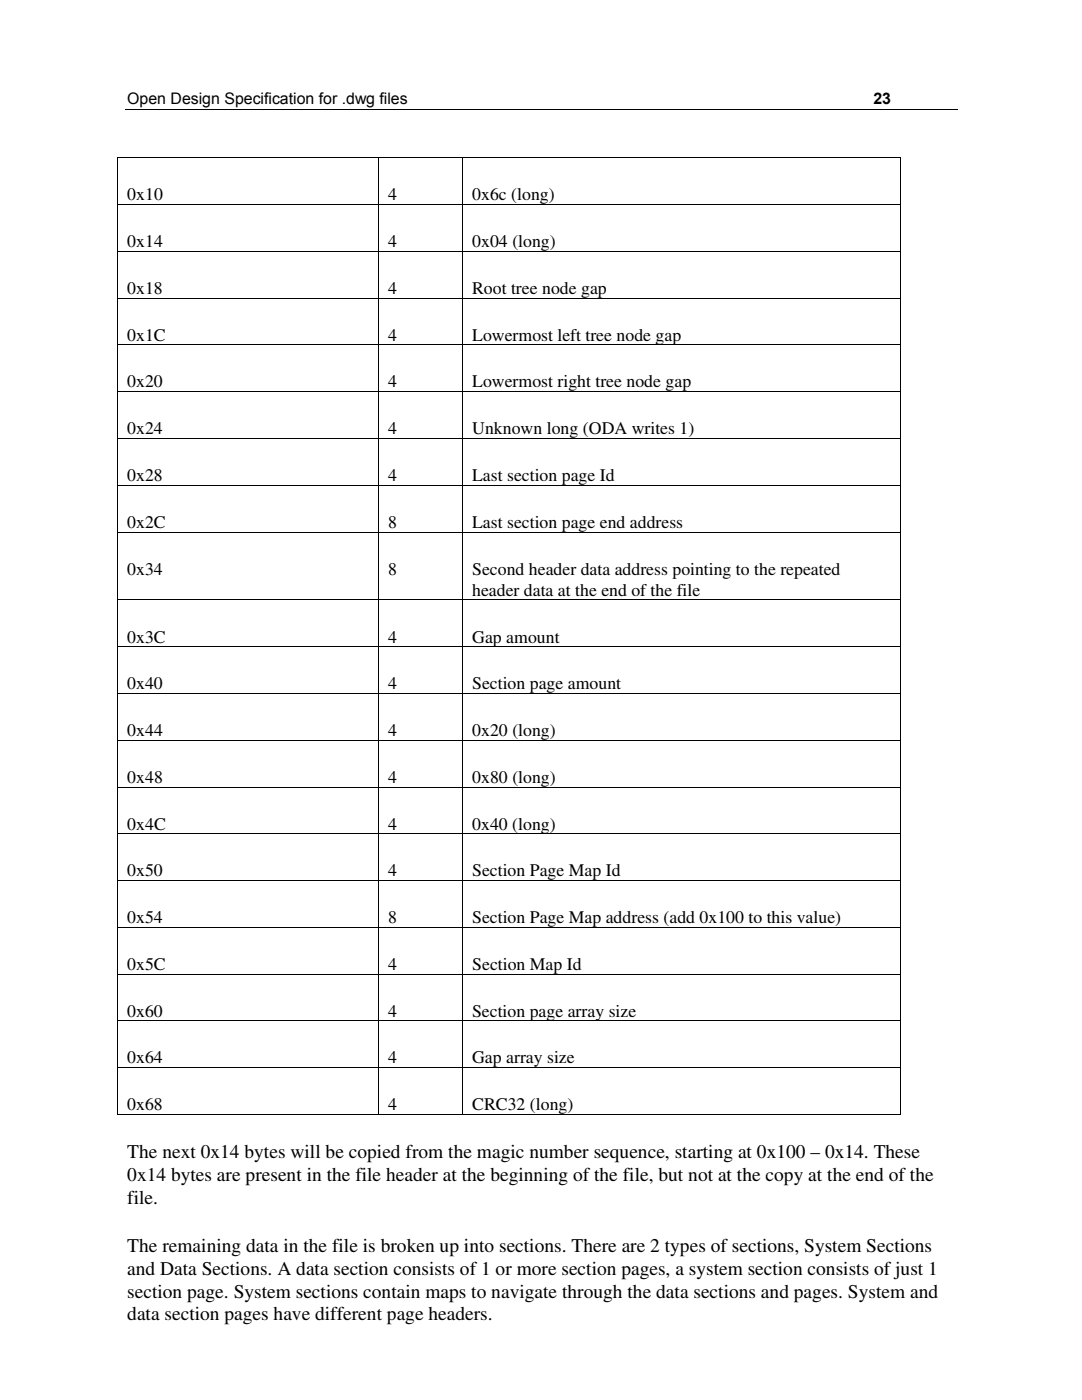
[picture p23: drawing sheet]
<svg xmlns="http://www.w3.org/2000/svg" width="216mm" height="279mm" viewBox="0 0 216 279" stroke-linecap="round" stroke-linejoin="round" font-family="sans-serif">
<defs><g id="words">
<g font-size="3.9">
<text x="25.4" y="231.2">The next 0x14 bytes will be copied from the magic number sequence, starting at 0x100 – 0x14. These</text>
<text x="25.4" y="235.7">0x14 bytes are present in the file header at the beginning of the file, but not at the copy at the end of the</text>
<text x="25.4" y="240.3">file.</text>
<text x="25.4" y="249.8">The remaining data in the file is broken up into sections. There are 2 types of sections, System Sections</text>
<text x="25.4" y="254.4">and Data Sections. A data section consists of 1 or more section pages, a system section consists of just 1</text>
<text x="25.4" y="259">section page. System sections contain maps to navigate through the data sections and pages. System and</text>
<text x="25.4" y="263.5">data section pages have different page headers.</text>
</g>
<g font-size="3.5">
<text x="25.4" y="40">0x10</text>
<text x="77.5" y="40">4</text>
<text x="94.2" y="40">0x6c (long)</text>
<text x="25.4" y="49.3">0x14</text>
<text x="77.5" y="49.3">4</text>
<text x="94.2" y="49.3">0x04 (long)</text>
<text x="25.4" y="58.7">0x18</text>
<text x="77.5" y="58.7">4</text>
<text x="94.2" y="58.7">Root tree node gap</text>
<text x="25.4" y="68">0x1C</text>
<text x="77.5" y="68">4</text>
<text x="94.2" y="68">Lowermost left tree node gap</text>
<text x="25.4" y="77.3">0x20</text>
<text x="77.5" y="77.3">4</text>
<text x="94.2" y="77.3">Lowermost right tree node gap</text>
<text x="25.4" y="86.7">0x24</text>
<text x="77.5" y="86.7">4</text>
<text x="94.2" y="86.7">Unknown long (ODA writes 1)</text>
<text x="25.4" y="96">0x28</text>
<text x="77.5" y="96">4</text>
<text x="94.2" y="96">Last section page Id</text>
<text x="25.4" y="105.3">0x2C</text>
<text x="77.5" y="105.3">8</text>
<text x="94.2" y="105.3">Last section page end address</text>
<text x="25.4" y="114.7">0x34</text>
<text x="77.4" y="114.7">8</text>
<text x="94.2" y="114.7">Second header data address pointing to the repeated</text>
<text x="94.2" y="118.9">header data at the end of the file</text>
<text x="25.4" y="128.2">0x3C</text>
<text x="77.5" y="128.2">4</text>
<text x="94.2" y="128.2">Gap amount</text>
<text x="25.4" y="137.6">0x40</text>
<text x="77.5" y="137.6">4</text>
<text x="94.2" y="137.6">Section page amount</text>
<text x="25.4" y="146.9">0x44</text>
<text x="77.5" y="146.9">4</text>
<text x="94.2" y="146.9">0x20 (long)</text>
<text x="25.4" y="156.2">0x48</text>
<text x="77.5" y="156.2">4</text>
<text x="94.2" y="156.2">0x80 (long)</text>
<text x="25.4" y="165.6">0x4C</text>
<text x="77.5" y="165.6">4</text>
<text x="94.2" y="165.6">0x40 (long)</text>
<text x="25.4" y="174.9">0x50</text>
<text x="77.5" y="174.9">4</text>
<text x="94.2" y="174.9">Section Page Map Id</text>
<text x="25.4" y="184.2">0x54</text>
<text x="77.5" y="184.2">8</text>
<text x="94.2" y="184.2">Section Page Map address (add 0x100 to this value)</text>
<text x="25.4" y="193.6">0x5C</text>
<text x="77.5" y="193.6">4</text>
<text x="94.2" y="193.6">Section Map Id</text>
<text x="25.4" y="202.9">0x60</text>
<text x="77.4" y="202.9">4</text>
<text x="94.2" y="202.9">Section page array size</text>
<text x="25.4" y="212.2">0x64</text>
<text x="77.5" y="212.2">4</text>
<text x="94.2" y="212.2">Gap array size</text>
<text x="25.4" y="221.6">0x68</text>
<text x="77.5" y="221.6">4</text>
<text x="94.2" y="221.6">CRC32 (long)</text>
</g>
<g font-size="3.2">
<text x="25.4" y="20.7">Open Design Specification for .dwg files</text>
<text x="174.3" y="20.7">23</text>
</g>
</g></defs>
<g fill="none" stroke="#000" stroke-width=".2">
<path d="M23.4 31.5h156.4M23.5 31.6v9.1M24.9 21.8h166.1M75.6 31.6v9.1M92.3 31.6v9.1M179.7 31.6v9.1M23.4 40.8h156.4M23.4 50.2h156.4M23.4 59.5h156.4M23.5 40.9v9.2M23.5 50.2v9.2M23.5 59.6v9.1"/>
<path d="M75.6 40.9v9.2M75.6 50.2v9.2M75.6 59.6v9.1M92.3 40.9v9.2M92.3 50.2v9.2M92.3 59.6v9.1M179.7 40.9v9.2M179.7 50.2v9.2M179.7 59.6v9.1M23.4 68.8h156.4M23.4 78.2h156.4M23.5 68.9v9.2"/>
<path d="M23.5 78.3v9.1M75.6 68.9v9.2M75.6 78.3v9.1M92.3 68.9v9.2M92.3 78.3v9.1M179.7 68.9v9.2M179.7 78.3v9.1M23.4 87.5h156.4M23.4 96.8h156.4M23.5 87.6v9.2M23.5 96.9v9.2M75.6 87.6v9.2"/>
<path d="M75.6 96.9v9.2M92.3 87.6v9.2M92.3 96.9v9.2M179.7 87.6v9.2M179.7 96.9v9.2M23.4 106.2h156.4M23.4 119.7h156.4M23.5 106.3v13.4M23.5 119.8v9.2M75.6 106.3v13.4M75.6 119.8v9.2M92.3 106.3v13.4"/>
<path d="M92.3 119.8v9.2M179.7 106.3v13.4M179.7 119.8v9.2M23.4 129.1h156.4M23.4 138.4h156.4M23.5 129.2v9.1M23.5 138.5v9.2M75.6 129.2v9.1M75.6 138.5v9.2M92.3 129.2v9.1M92.3 138.5v9.2M179.7 129.2v9.1"/>
<path d="M179.7 138.5v9.2M23.4 147.7h156.4M23.4 157.1h156.4M23.5 147.8v9.2M23.5 157.2v9.1M75.6 147.8v9.2M75.6 157.2v9.1M92.3 147.8v9.2M92.3 157.2v9.1M179.7 147.8v9.2M179.7 157.2v9.1M23.4 166.4h156.4"/>
<path d="M23.4 175.7h156.4M23.5 166.5v9.2M23.5 175.8v9.2M75.6 166.5v9.2M75.6 175.8v9.2M92.3 166.5v9.2M92.3 175.8v9.2M179.7 166.5v9.2M179.7 175.8v9.2M23.4 185.1h156.4M23.4 194.4h156.4M23.5 185.2v9.1"/>
<path d="M23.5 194.5v9.2M75.6 185.2v9.1M75.6 194.5v9.2M92.3 185.2v9.1M92.3 194.5v9.2M179.7 185.2v9.1M179.7 194.5v9.2M23.4 203.8h156.4M23.4 213.1h156.4M23.5 203.8v9.2M23.5 213.2v9.3M75.6 203.8v9.2"/>
<path d="M75.6 213.2v9.3M92.3 203.8v9.2M92.3 213.2v9.3M179.7 203.8v9.2M179.7 213.2v9.3M23.4 222.4h52.1M75.6 222.4h16.6M92.4 222.4h87.2"/>
</g>
<path d="M23.4 31.4h.2v.2h-.2zM179.6 31.4h.2v.2h-.2zM179.6 222.3h.2v.2h-.2z" fill="#000"/>
<use href="#words"/>
</svg>
